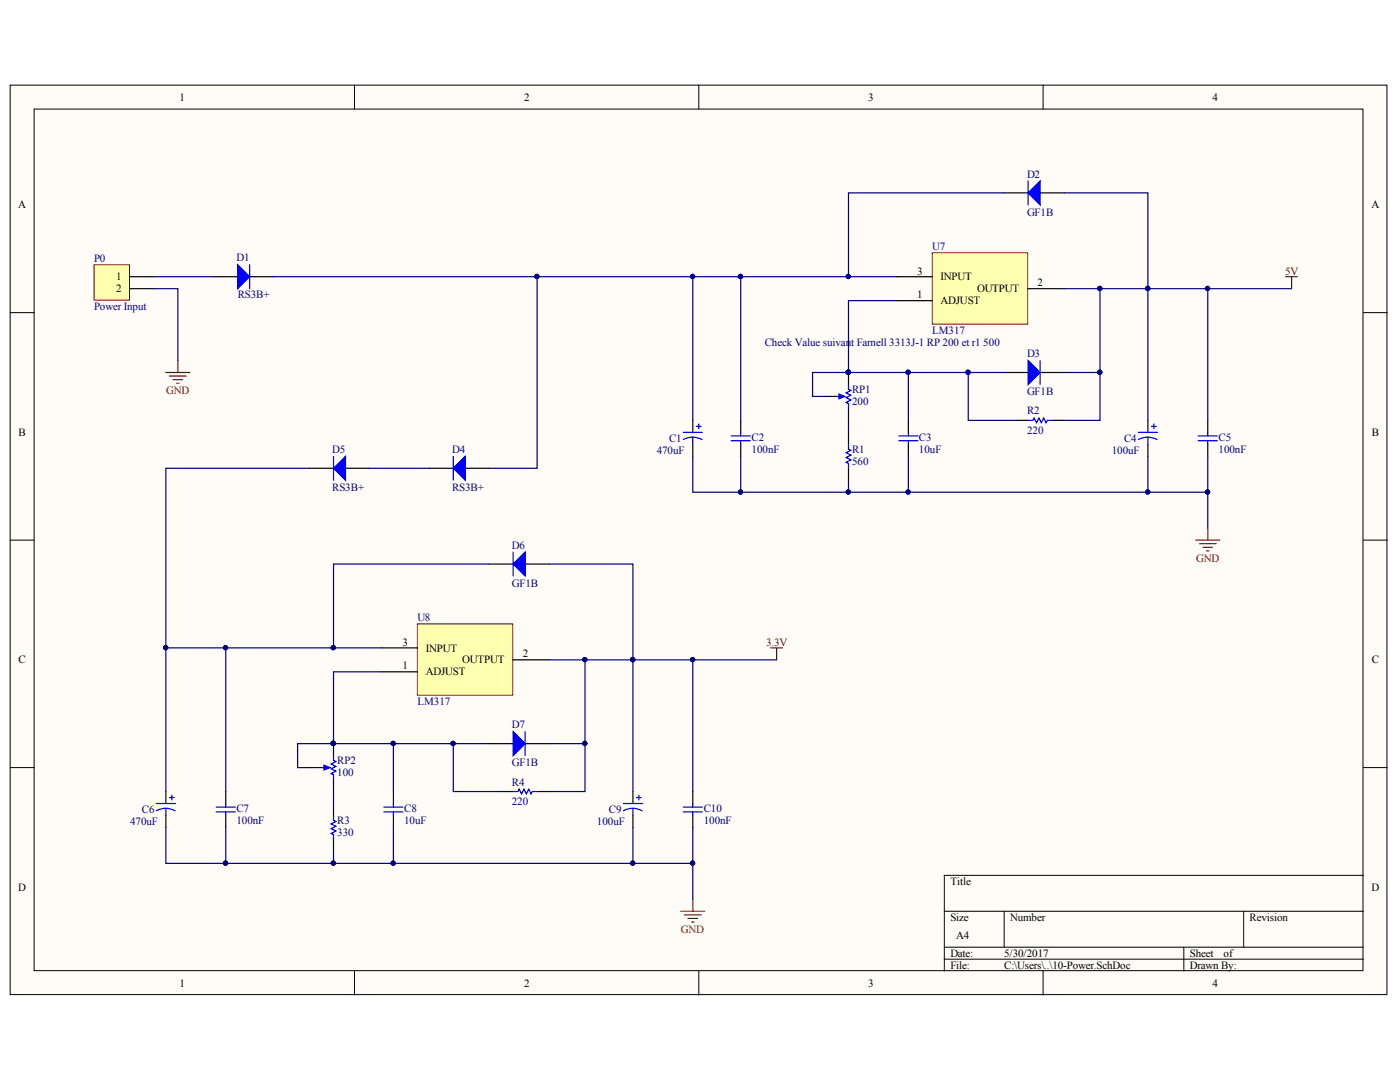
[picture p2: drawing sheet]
<svg xmlns="http://www.w3.org/2000/svg" width="279mm" height="216mm" viewBox="0 0 279 216" stroke-linecap="round" stroke-linejoin="round" font-family="sans-serif">
<defs><g id="words">
<g font-size="2.2">
<text x="35.9" y="20.1">1</text>
<text x="104.6" y="20.1">2</text>
<text x="173.3" y="20.1">3</text>
<text x="242" y="20.1">4</text>
<text x="3.6" y="41.6">A</text>
<text x="273.7" y="41.6">A</text>
<text x="23.2" y="56">1</text>
<text x="23.2" y="58.3">2</text>
<text x="183.1" y="54.8">3</text>
<text x="183.1" y="59.5">1</text>
<text x="187.7" y="56">INPUT</text>
<text x="195" y="58.3">OUTPUT</text>
<text x="207.1" y="57.1">2</text>
<text x="187.7" y="60.7">ADJUST</text>
<text x="3.7" y="87">B</text>
<text x="273.8" y="87">B</text>
<text x="80.3" y="128.8">3</text>
<text x="85" y="130">INPUT</text>
<text x="104.3" y="131.2">2</text>
<text x="3.7" y="132.4">C</text>
<text x="80.3" y="133.6">1</text>
<text x="85" y="134.7">ADJUST</text>
<text x="92.3" y="132.4">OUTPUT</text>
<text x="273.8" y="132.4">C</text>
<text x="3.6" y="177.8">D</text>
<text x="189.7" y="176.6">Title</text>
<text x="273.7" y="177.8">D</text>
<text x="189.7" y="183.8">Size</text>
<text x="201.6" y="183.8">Number</text>
<text x="249.4" y="183.8">Revision</text>
<text x="189.7" y="191">Date:</text>
<text x="190.8" y="187.3">A4</text>
<text x="200.4" y="191">5/30/2017</text>
<text x="237.4" y="191">Sheet</text>
<text x="244.2" y="191">of</text>
<text x="35.9" y="196.9">1</text>
<text x="104.6" y="196.9">2</text>
<text x="173.3" y="196.9">3</text>
<text x="189.7" y="193.3">File:</text>
<text x="200.4" y="193.3">C:\Users\..\10-Power.SchDoc</text>
<text x="237.4" y="193.3">Drawn By:</text>
<text x="242" y="196.9">4</text>
</g>
<g font-size="2.2" fill="#000080">
<text x="205" y="35.4">D2</text>
<text x="205" y="43">GF1B</text>
<text x="18.8" y="52.3">P0</text>
<text x="47.2" y="52.2">D1</text>
<text x="186" y="50">U7</text>
<text x="47.4" y="59.5">RS3B+</text>
<text x="18.8" y="61.9">Power Input</text>
<text x="152.6" y="69.1">Check Value suivant Farnell 3313J-1 RP 200 et r1 500</text>
<text x="186" y="66.7">LM317</text>
<text x="205" y="71.3">D3</text>
<text x="170" y="78.4">RP1</text>
<text x="170" y="80.8">200</text>
<text x="205" y="78.9">GF1B</text>
<text x="205" y="82.7">R2</text>
<text x="133.5" y="88.2">C1</text>
<text x="150" y="87.9">C2</text>
<text x="183.4" y="87.9">C3</text>
<text x="205" y="86.6">220</text>
<text x="224.3" y="88.2">C4</text>
<text x="243.2" y="87.9">C5</text>
<text x="66.3" y="90.4">D5</text>
<text x="90.2" y="90.4">D4</text>
<text x="131.1" y="90.6">470uF</text>
<text x="150" y="90.4">100nF</text>
<text x="170" y="90.4">R1</text>
<text x="170" y="92.7">560</text>
<text x="183.4" y="90.4">10uF</text>
<text x="221.9" y="90.6">100uF</text>
<text x="243.2" y="90.4">100nF</text>
<text x="66.3" y="98">RS3B+</text>
<text x="90.2" y="98">RS3B+</text>
<text x="102.1" y="109.5">D6</text>
<text x="102.1" y="117.1">GF1B</text>
<text x="83.3" y="124">U8</text>
<text x="83.3" y="140.7">LM317</text>
<text x="102.1" y="145.3">D7</text>
<text x="67.3" y="152.5">RP2</text>
<text x="67.3" y="154.9">100</text>
<text x="102.1" y="152.9">GF1B</text>
<text x="102.1" y="156.8">R4</text>
<text x="102.1" y="160.6">220</text>
<text x="26" y="164.7">470uF</text>
<text x="28.3" y="162.3">C6</text>
<text x="47.2" y="162">C7</text>
<text x="47.2" y="164.4">100nF</text>
<text x="67.3" y="164.4">R3</text>
<text x="67.3" y="166.8">330</text>
<text x="80.7" y="162">C8</text>
<text x="80.7" y="164.4">10uF</text>
<text x="119.1" y="164.7">100uF</text>
<text x="121.5" y="162.3">C9</text>
<text x="140.5" y="162">C10</text>
<text x="140.5" y="164.4">100nF</text>
</g>
<g font-size="2.2" fill="#800000">
<text x="256.5" y="54.8">5V</text>
<text x="33.1" y="78.6">GND</text>
<text x="238.7" y="112.1">GND</text>
<text x="152.9" y="128.8">3.3V</text>
<text x="135.9" y="186.1">GND</text>
</g>
</g></defs>
<g fill="#fffcf8" stroke="#000" stroke-width=".2">
<path d="M2 17h274.8v181.5h-274.8z"/>
<path d="M6.8 21.8h265.2v171.9h-265.2z"/>
</g>
<g fill="none" stroke="#000" stroke-width=".2">
<path d="M70.7 17v4.8M139.5 17v4.8M208.2 17v4.8M2 62.4h4.8M272.1 62.4h4.8M2 107.8h4.8M272.1 107.8h4.8M2 153.2h4.8M272.1 153.2h4.8M272.1 174.7h-83.6v19.1M70.7 193.8v4.8M139.5 193.8v4.8"/>
<path d="M188.5 181.8h83.6M188.5 189h83.6M188.5 191.4h83.6M200.4 181.8v7.2M208.2 193.8v4.8M236.3 189v4.8M248.2 181.8v7.2"/>
</g>
<path d="M18.8 52.8h7v7.1h-7z" fill="#ffffb0" stroke="#800000" stroke-width=".2"/>
<g fill="none" stroke="#000" stroke-width=".24">
<path d="M200.4 38.5h4.8M207.6 38.5h4.8M25.9 55.2h4.8M25.9 57.6h4.8M42.7 55.2h4.7M49.8 55.2h4.8M164.6 79.1h2.3M169.3 74.3v2.4M200.4 74.3h4.8M207.6 74.3h4.8M61.8 93.4h4.8M69 93.4h4.7"/>
<path d="M85.7 93.4h4.8M92.9 93.4h4.7M147.8 83.9v2.4M147.8 88.7v2.3M169.3 81.5v2.4M169.3 86.3v2.4M169.3 93.4v2.4M181.3 83.9v2.4M181.3 88.7v2.3M202.8 83.9h2.4M210 83.9h2.4M241 83.9v2.4"/>
<path d="M241 88.7v2.3M97.6 112.6h4.8M104.8 112.6h4.8M45.1 157.9v2.4M61.8 153.2h2.4M66.6 148.4v2.4M66.6 155.6v2.3M78.5 157.9v2.4M97.6 148.4h4.8M100 157.9h2.4M104.8 148.4h4.8M107.2 157.9h2.4"/>
<path d="M138.3 157.9v2.4M45.1 162.7v2.4M66.6 160.3v2.4M66.6 167.5v2.4M78.5 162.7v2.4M138.3 162.7v2.4"/>
</g>
<g fill="#00f" stroke="#00f" stroke-width=".24">
<path d="M205.2 38.5l2.4-2.4v4.8z"/>
<path d="M205.2 71.9l2.4 2.4-2.4 2.4z"/>
<path d="M47.4 52.8l2.4 2.4-2.4 2.4z"/>
<path d="M102.4 112.6l2.4-2.4v4.7z"/>
<path d="M102.4 146l2.4 2.4-2.4 2.4z"/>
<path d="M90.5 93.4l2.4-2.4v4.8z"/>
<path d="M66.6 93.4l2.4-2.4v4.8z"/>
<path d="M167.4 78.6l1.2 .5-1.2 .5z"/>
<path d="M64.6 152.7l1.2 .5-1.2 .4z"/>
</g>
<g fill="none" stroke="#00f" stroke-width=".24">
<path d="M205.2 36.1v4.8M49.8 52.8v4.8M166.9 79.1h1.2M169.3 76.7v1l.5 .2-.9 .5 .9 .5-.9 .4 .9 .5-.9 .5 .4 .2v1M207.6 71.9v4.8M66.6 91v4.8M90.5 91v4.8M145.9 87h3.8M145.9 87.9h3.8M147.8 86.3v.7M147.8 87.9v.8M169.3 88.7v.9l.5 .3-.9 .4 .9 .5-.9 .5 .9 .5-.9 .4 .4 .3v.9"/>
<path d="M179.4 87h3.8M179.4 87.9h3.8M181.3 86.3v.7M181.3 87.9v.8M205.2 83.9h.9l.3-.5 .5 1 .4-1 .5 1 .5-1 .5 1 .2-.5h1M239.1 87h3.8M239.1 87.9h3.8M241 86.3v.7M241 87.9v.8M102.4 110.2v4.7M64.2 153.2h1.2M66.6 150.8v.9l.4 .3-.9 .4 .9 .5-.9 .5 .9 .5-.9 .5 .5 .2v1"/>
<path d="M102.4 157.9h1l.2-.4 .5 .9 .5-.9 .4 .9 .5-.9 .5 .9 .2-.5h1M104.8 146v4.8M43.1 161h3.9M43.1 162h3.9M45.1 160.3v.7M45.1 162v.7M66.6 162.7v1l.4 .2-.9 .5 .9 .5-.9 .4 .9 .5-.9 .5 .5 .2v1M76.6 161h3.8M76.6 162h3.8M78.5 160.3v.7M78.5 162v.7M136.4 161h3.8"/>
<path d="M136.4 162h3.8M138.3 160.3v.7M138.3 162v.7"/>
</g>
<g fill="none" stroke="#000080" stroke-width=".24">
<path d="M200.4 38.5h-31.1v16.7h-21.5v28.7M212.4 38.5h16.7v19.1h11.9v26.3M30.7 57.6h4.8v14.3M30.7 55.2h12M107.2 55.2v38.2h-9.6M138.3 55.2v28.7M169.3 55.2h9.6M178.9 60h-9.6v14.3M219.5 57.6v26.3h-7.1M241 57.6h16.8M169.3 74.3h-7.1v4.8h2.4M169.3 74.3h31.1"/>
<path d="M181.3 74.3v9.6M193.2 74.3v9.6h9.6M212.4 74.3h7.1M61.8 93.4h-28.7v35.9M73.7 93.4h12M138.3 91v7.2h9.5M147.8 91v7.2h21.5v-2.4M169.3 83.9v2.4M181.3 91v7.2h-12M229.1 91v7.2h-47.8M241 91v7.2h-11.9M241 98.2v7.2"/>
<path d="M109.6 112.6h16.7v19.1h12v26.2M66.6 129.3h9.5M76.1 134.1h-9.5v14.3M116.8 131.7v26.2h-7.2M138.3 131.7h16.7M66.6 148.4h-7.2v4.8h2.4M66.6 148.4h31M66.6 157.9v2.4M78.5 148.4v9.5M90.5 148.4v9.5h9.5M109.6 148.4h7.2M33.1 165.1v7.2h12"/>
<path d="M45.1 165.1v7.2h21.5v-2.4M78.5 165.1v7.2h-11.9M126.3 165.1v7.2h-47.8M138.3 165.1v7.2h-12M138.3 172.3v7.1"/>
</g>
<g fill="#000080" stroke="#000080" stroke-width=".2">
<circle cx="147.8" cy="98.2" r=".43"/>
<circle cx="169.3" cy="98.2" r=".43"/>
<circle cx="181.2" cy="98.2" r=".43"/>
<circle cx="229" cy="98.2" r=".43"/>
<circle cx="229" cy="57.6" r=".43"/>
<circle cx="181.2" cy="74.3" r=".43"/>
<circle cx="193.2" cy="74.3" r=".43"/>
<circle cx="219.5" cy="74.3" r=".43"/>
<circle cx="219.5" cy="57.6" r=".43"/>
<circle cx="241" cy="98.2" r=".43"/>
<circle cx="241" cy="57.6" r=".43"/>
<circle cx="169.3" cy="55.2" r=".43"/>
<circle cx="45" cy="172.2" r=".43"/>
<circle cx="66.5" cy="172.2" r=".43"/>
<circle cx="78.5" cy="172.2" r=".43"/>
<circle cx="126.3" cy="172.2" r=".43"/>
<circle cx="126.3" cy="131.6" r=".43"/>
<circle cx="78.5" cy="148.3" r=".43"/>
<circle cx="90.4" cy="148.3" r=".43"/>
<circle cx="116.7" cy="148.3" r=".43"/>
<circle cx="116.7" cy="131.6" r=".43"/>
<circle cx="138.2" cy="172.2" r=".43"/>
<circle cx="138.2" cy="131.6" r=".43"/>
<circle cx="66.5" cy="129.2" r=".43"/>
<circle cx="107.1" cy="55.2" r=".43"/>
<circle cx="33.1" cy="129.2" r=".43"/>
<circle cx="169.3" cy="74.3" r=".43"/>
<circle cx="66.5" cy="148.3" r=".43"/>
<circle cx="147.8" cy="55.2" r=".43"/>
<circle cx="138.2" cy="55.2" r=".43"/>
</g>
<g fill="none" stroke="#800000" stroke-width=".24">
<path d="M256.6 55.2h2.4M257.8 55.2v2.4M33.1 74.3h4.8M33.8 75h3.4M34.5 75.8h1.9M35.3 76.5h.4M35.5 71.9v2.4M238.6 107.8h4.8M239.4 108.5h3.3M240.1 109.2h1.9M240.8 109.9h.5M241 105.4v2.4"/>
<path d="M153.8 129.3h2.4M155 129.3v2.4M138.3 179.4v2.4M135.9 181.8h4.8M136.6 182.6h3.3M137.3 183.3h1.9M138 184h.5"/>
</g>
<path d="M83.3 124.5h19v14.2h-19z" fill="#ffffb0" stroke="#800000" stroke-width=".2"/>
<path d="M76.1 129.3h7.2M76.1 134.1h7.2M102.4 131.7h7.2" fill="none" stroke="#000" stroke-width=".24"/>
<path d="M186.1 50.4h19v14.3h-19z" fill="#ffffb0" stroke="#800000" stroke-width=".2"/>
<path d="M178.9 55.2h7.2M178.9 60h7.2M205.2 57.6h7.2M138.3 83.9v2.4M138.3 88.7v2.3M229.1 83.9v2.4M229.1 88.7v2.3M33.1 157.9v2.4M126.3 157.9v2.4M33.1 162.7v2.4M126.3 162.7v2.4" fill="none" stroke="#000" stroke-width=".24"/>
<path d="M54.6 55.2h93.2M212.4 57.6h16.7v26.3M97.6 112.6h-31v16.7h-33.5v28.6M45.1 129.3v28.6M109.6 131.7h16.7v26.2" fill="none" stroke="#000080" stroke-width=".24"/>
<g fill="#000080" stroke="#000080" stroke-width=".2">
<circle cx="45" cy="129.2" r=".43"/>
<circle cx="33.1" cy="129.2" r=".43"/>
<circle cx="66.5" cy="129.2" r=".43"/>
<circle cx="116.7" cy="131.6" r=".43"/>
<circle cx="126.3" cy="131.6" r=".43"/>
<circle cx="107.1" cy="55.2" r=".43"/>
<circle cx="138.2" cy="55.2" r=".43"/>
<circle cx="147.8" cy="55.2" r=".43"/>
<circle cx="219.5" cy="57.6" r=".43"/>
<circle cx="229" cy="57.6" r=".43"/>
</g>
<g fill="none" stroke="#00f" stroke-width=".24">
<path d="M136.4 86.3h3.8M138.3 87.2l.7 .1 1.1 .4M138.3 87.2l-.8 .1-1.1 .4M138.3 87.2v1.5M139 85.1h.9M139.5 84.6v1M227.2 86.3h3.8M229.1 87.2l.8 .1 1 .4M229.1 87.2l-1.2 .2-.7 .3M229.1 87.2v1.5M229.8 85.1h1M230.3 84.6v1"/>
<path d="M33.8 159.1h1M34.3 158.7v.9M127 159.1h1M127.5 158.7v.9M31.2 160.3h3.8M33.1 161.3l1.1 .2 .7 .3M33.1 161.3l-1.2 .2-.7 .3M33.1 161.3v1.4M124.4 160.3h3.8M126.3 161.3l1.2 .2 .7 .3M126.3 161.3l-1.1 .2-.8 .3M126.3 161.3v1.4"/>
</g>
<use href="#words"/>
</svg>
